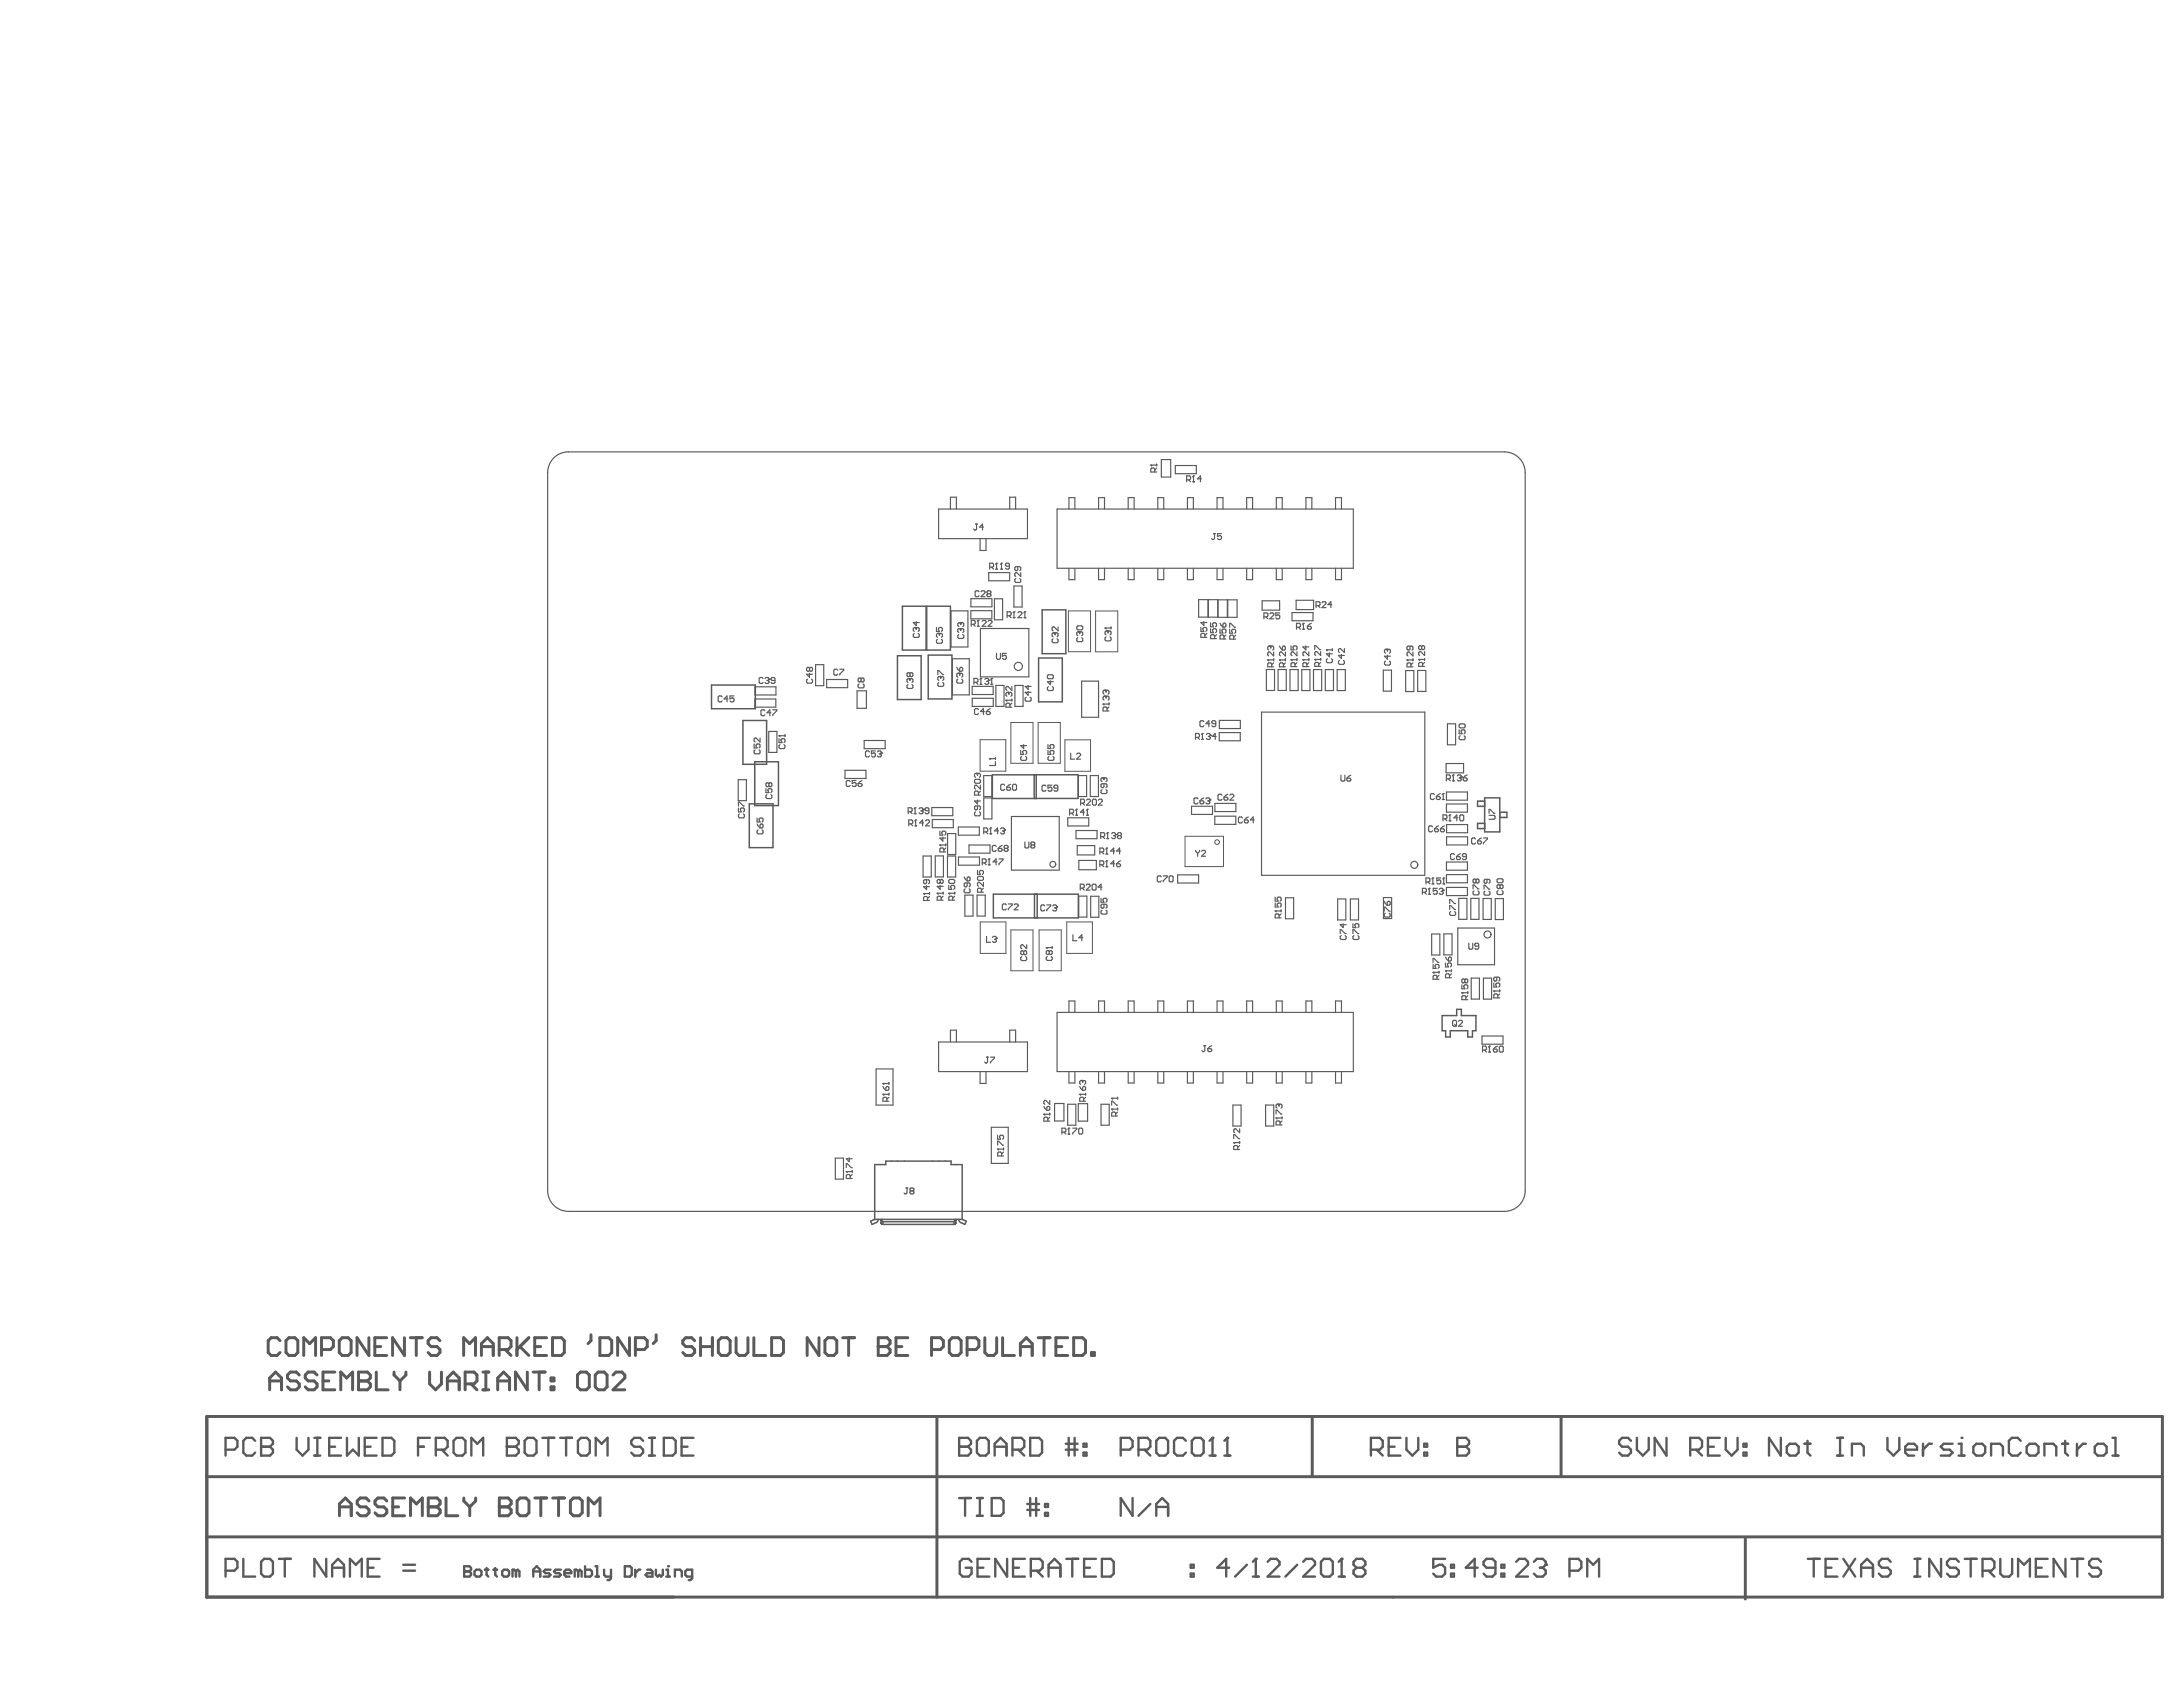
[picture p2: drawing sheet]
<svg xmlns="http://www.w3.org/2000/svg" width="279mm" height="216mm" viewBox="0 0 279 216" stroke-linecap="round" stroke-linejoin="round" font-family="sans-serif">
<g fill="none" stroke="#5a5a5a" stroke-width=".15">
<path d="M70.7 58.8a2.65 2.65 0 0 1 2.1-1h119.8a2.65 2.65 0 0 1 2.6 2.7v91.9a2.65 2.65 0 0 1-2.6 2.6h-119.8a2.65 2.65 0 0 1-2.7-2.6v-91.9l.1-.6 .2-.6zM148.6 58.8h1.2v2.3h-1.2zM150.4 59.6h2.7v1h-2.7zM120.1 65.1h11.4v3.8h-11.4zM121.6 65.1v-1.5h.8v1.5M121.7 78.2h2.2v4.6h-2.2zM124.3 78.2h2.6v1h-2.6zM124.3 76.6h2.7v1.1h-2.7zM125.4 68.9v1.6h.8v-1.6M126.5 73.3h2.7v1h-2.7zM127.3 76.6h1v2.7h-1zM129.2 65.1v-1.5h.8v1.5"/>
<path d="M129.8 75h1v2.7h-1zM135.3 65.1h37.9v7.6h-37.9zM136.8 72.7v1.5h.8v-1.5M136.8 65.1v-1.4h.8v1.4M140.6 72.7v1.5h.8v-1.5M140.6 65.1v-1.4h.8v1.4M144.4 72.7v1.5h.8v-1.5M144.4 65.1v-1.4h.8v1.4M148.2 72.7v1.5h.7v-1.5M148.2 65.1v-1.4h.7v1.4M152 72.7v1.5h.7v-1.5M152 65.1v-1.4h.7v1.4"/>
<path d="M153.4 76.7h1.2v2.3h-1.2zM154.7 76.7h1.2v2.3h-1.2zM155.8 72.7v1.5h.7v-1.5M155.8 65.1v-1.4h.7v1.4M155.9 76.8h1.2v2.2h-1.2zM157.1 76.8h1.2v2.2h-1.2zM159.6 72.7v1.5h.7v-1.5M159.6 65.1v-1.4h.7v1.4M161.5 76.9h2.3v1.2h-2.3zM163.4 72.7v1.5h.7v-1.5M163.4 65.1v-1.4h.7v1.4M165.4 78.4h2.7v1h-2.7z"/>
<path d="M165.9 76.8h2.2v1.2h-2.2zM167.1 72.7v1.5h.8v-1.5M167.1 65.1v-1.4h.8v1.4M170.9 65.1v-1.4h.8v1.4M170.9 72.7v1.5h.8v-1.5M94.5 99.8h1v2.7h-1zM96.6 89.5h2.7v1h-2.7zM96.6 87.9h2.7v1h-2.7zM98.4 93.6h1v2.7h-1zM104.4 85.1h1v2.7h-1zM105.8 87h2.7v1h-2.7zM108.1 98.6h2.7v1h-2.7z"/>
<path d="M109.7 88.4h1.2v2.2h-1.2zM110.6 94.8h2.7v1h-2.7zM121.9 84.3h2.2v4.6h-2.2zM124.4 87.8h2.7v1.1h-2.7zM124.4 89.4h2.7v1h-2.7zM125.5 80.4h6.2v6.2h-6.2zM125.9 99.3h1v2.6h-1zM127.5 87.7h1v2.7h-1zM129.9 87.7h1v2.7h-1zM138 99.3h1.1v2.6h-1.1zM138.4 87.2h2.2v4.6h-2.2zM139.5 99.3h1.1v2.6h-1.1z"/>
<path d="M156.1 93.8h2.6v1h-2.6zM156.1 92.2h2.6v1h-2.6zM161.5 91.1h20.9v20.9h-20.9zM162.1 85.7h1v2.7h-1zM163.6 85.7h1v2.7h-1zM165.1 85.7h1v2.7h-1zM166.6 85.7h1.1v2.7h-1.1zM168.1 85.7h1.1v2.7h-1.1zM169.6 85.7h1.1v2.7h-1.1zM171.1 85.7h1.1v2.7h-1.1zM177 85.8h1.1v2.7h-1.1zM179.9 85.8h1.1v2.7h-1.1z"/>
<path d="M181.4 85.8h1.1v2.7h-1.1zM185.1 97.7h2.2v1.2h-2.2zM185.3 92.6h1v2.7h-1zM118.1 109.6h1.1v2.6h-1.1zM119.3 103.3h2.6v1.1h-2.6zM119.3 104.9h2.7v1h-2.7zM119.7 109.5h1v2.7h-1zM121.3 109.6h1v2.6h-1zM121.3 106.7h1v2.7h-1zM122.7 105.8h2.6v1.1h-2.6zM122.7 109.7h2.7v1h-2.7zM123.5 114.6h1v2.6h-1z"/>
<path d="M124 108.1h2.7v1.1h-2.7zM125.1 114.6h1v2.6h-1zM125.9 102.1h1.1v2.7h-1.1zM129.5 104.5h6.1v6.9h-6.1zM136.7 104.7h2.6v1h-2.6zM137.7 106.3h2.7v1h-2.7zM137.9 108.2h2.2v1.2h-2.2zM138.1 114.7h1v2.7h-1zM138.1 110.1h2.2v1.2h-2.2zM139.6 114.7h1v2.7h-1zM150.7 112h2.7v1h-2.7zM152.5 103.2h2.7v1h-2.7z"/>
<path d="M155.5 104.5h2.7v1h-2.7zM155.5 102.8h2.7v1.1h-2.7zM164.5 114.9h1.1v2.7h-1.1zM171.2 115h1v2.7h-1zM172.8 115h1.1v2.7h-1.1zM177.1 114.9h1v2.7h-1zM183.2 119.5h1.1v2.7h-1.1zM184.8 119.5h1v2.7h-1zM185.1 101.4h2.7v1h-2.7zM185.1 102.9h2.7v1h-2.7zM185.1 110.3h2.7v1.1h-2.7zM185.1 111.9h2.7v1.1h-2.7z"/>
<path d="M185.1 113.6h2.7v1h-2.7zM185.1 107.1h2.7v1h-2.7zM185.1 105.5h2.7v1.1h-2.7zM186.6 118.8h4.7v4.7h-4.7zM186.7 115h1v2.7h-1zM188.2 115h1.1v2.7h-1.1zM189.8 115h1.1v2.7h-1.1zM191.4 115h1v2.7h-1zM112.1 136.8h2.2v4.6h-2.2zM120.1 133.4h11.4v3.7h-11.4zM121.6 133.4v-1.6h.8v1.6M125.4 137.1v1.6h.8v-1.6"/>
<path d="M129.2 133.4v-1.6h.8v1.6M135.3 129.6h37.9v7.5h-37.9zM136.8 129.6v-1.5h.8v1.5M136.8 137.1v1.5h.8v-1.5M140.6 129.6v-1.5h.8v1.5M140.6 137.1v1.5h.8v-1.5M144.4 129.6v-1.5h.8v1.5M144.4 137.1v1.5h.8v-1.5M148.2 129.6v-1.5h.7v1.5M148.2 137.1v1.5h.7v-1.5M152 129.6v-1.5h.7v1.5M152 137.1v1.5h.7v-1.5"/>
<path d="M155.8 129.6v-1.5h.7v1.5M155.8 137.1v1.5h.7v-1.5M159.6 129.6v-1.5h.7v1.5M159.6 137.1v1.5h.7v-1.5M163.4 129.6v-1.5h.7v1.5M163.4 137.1v1.5h.7v-1.5M167.1 129.6v-1.5h.8v1.5M167.1 137.1v1.5h.8v-1.5M170.9 129.6v-1.5h.8v1.5M170.9 137.1v1.5h.8v-1.5M188.3 125.2h1v2.7h-1zM189.7 132.6h2.7v1h-2.7z"/>
<path d="M189.9 125.2h1v2.7h-1zM106.9 148.2h1.1v2.7h-1.1zM126.9 144.3h2.1v4.6h-2.1zM135 141.2h1.2v2.3h-1.2zM136.7 141.3h1v2.7h-1zM138 141.2h1.2v2.3h-1.2zM140.9 141.3h1.1v2.7h-1.1zM157.8 141.4h1v2.7h-1zM162 141.4h1v2.7h-1z"/>
</g>
<g fill="none" stroke="#5a5a5a" stroke-width=".19">
<path d="M115.5 77.6h3v5.6h-3zM118.6 77.6h3v5.6h-3zM133.4 78h3v5.7h-3zM91.1 87.7h5.6v3h-5.6zM95.1 92.2h3v5.6h-3zM96.6 97.5h3v5.6h-3zM114.9 83.9h3v5.6h-3zM118.8 83.8h3v5.6h-3zM132.4 99.2v3h5.6v-3h-11v3h5.6v-3M132.9 84.2h3.1v5.6h-3.1zM95.9 102.9h3v5.6h-3zM127.1 114.4h10.9v3.1h-10.9z"/>
<path d="M132.4 114.4v3.1M132.8 114.4v3.1M190 102.1h2v4.4h-2zM190 105.4h-.9v.6h.9M190 102.5h-.9v.7h.9M192 104h.9v.6h-.9M184.6 130h1.8v-.8h.6v.8h1.9v1.9h-.4v.8h-.6v-.8h-2.3v.8h-.6v-.8h-.4zM112 156.1h11.1M112 156.1v-7.1h1.4v-.4h8.3v.4h1.4v7.1M112 156.1l-.6 .2 .2 .4 .5-.2M112.4 156.1h.1M112.8 156.1v.4"/>
<path d="M112.8 156.2h.1M112.8 156.5h.1M112.8 156.5v.1M112.8 156.6h.1M112.8 156.2v.1M112.8 156.3h.1M112.9 156.6v.1M112.9 156.3h.1M112.9 156.7h.1M113 156.3h.1M113 156.7h.1M113.1 156.3h8.9"/>
<path d="M122 156.3h.1M122.1 156.3h-.1M122.1 156.7h-9M122.1 156.3h.1M122.1 156.7h.1M122.2 156.3h-.1M122.2 156.3h.1M122.2 156.7h-.1M122.2 156.7h.1M122.2 156.6v.1M122.3 156.3h-.1M122.3 156.6h-.1"/>
<path d="M122.3 156.3h.1M122.3 156.6h.1M122.3 156.2v.1M122.3 156.2h.1M122.3 156.5v.1M122.3 156.5h.1M122.3 156.1v.4M122.7 156.1h.1M123.1 156.1l.6 .2-.2 .4-.5-.2"/>
</g>
<path d="M136.7 78.2h2.9v5.2h-2.9zM140.2 78.2h2.9v5.2h-2.9zM125.4 94.7h3.3v4h-3.3zM129.4 92.5h2.8v5.2h-2.8zM132.9 92.5h2.8v5.2h-2.8zM136.3 94.7h3.3v4h-3.3zM125.5 118h3.2v4h-3.2zM129.4 119h2.8v5.2h-2.8zM133 119h2.8v5.2h-2.8zM136.5 118h3.3v4h-3.3zM151.7 107h4.9v3.9h-4.9z" fill="none" stroke="#5a5a5a" stroke-width=".13"/>
<path d="M26.5 181.3v23.1h250.3v-23.1h-250.3v23.1M26.5 196.7h250.2M26.5 189h250.3M119.9 181.3v23.1M168 181.3v7.7M199.8 181.3v7.7M223.4 197v7.6" fill="none" stroke="#5a5a5a" stroke-width=".38"/>
<g fill="none" stroke="#5a5a5a" stroke-width=".3">
<path d="M227.9 184v2.3l-1.5-2.3v2.3M228.7 185.1l.4-.3h.7l.4 .3v.8l-.4 .4h-.7l-.4-.4zM231 184.8h.7M231.3 184.4v1.5l.4 .4M235.1 186.3h.8M235.1 184h.8M235.5 184v2.3M237 186.3v-1.5h1.2l.3 .3v1.2M241.6 184v1.5l.7 .8 .8-.8v-1.5M243.8 185.5h1.6v-.4l-.4-.3h-.8l-.4 .3v.8l.4 .4h.8M246.1 184.8v1.5M247.3 184.8h-.4l-.8 .7"/>
<path d="M249.9 184.8h-1.1l-.4 .3 .4 .4h.7l.4 .4-.4 .4h-1.1M250.7 186.3h.7M250.7 184.8h.3v1.5"/>
</g>
<circle cx="251" cy="184" r=".15" fill="#5a5a5a"/>
<g fill="none" stroke="#5a5a5a" stroke-width=".3">
<path d="M186.5 184v2.3h1.1l.4-.4v-.4l-.4-.4h-1.1M252.6 185.1l.3-.3h.8l.4 .3v.8l-.4 .4h-.8l-.3-.4zM254.8 186.3v-1.5h1.2l.4 .3v1.2M258.6 184.4l-.3-.4h-.8l-.4 .4v1.5l.4 .4h.8l.3-.4M259.4 185.1l.4-.3h.7l.4 .3v.8l-.4 .4h-.7l-.4-.4zM261.7 186.3v-1.5h1.1l.4 .3v1.2M263.9 184.8h.8M264.3 184.4v1.5l.4 .4M265.8 184.8v1.5M267 184.8h-.4l-.8 .7M268.1 185.1l.4-.3h.7l.4 .3v.8l-.4 .4h-.7l-.4-.4zM270.4 186.3h.7"/>
<path d="M270.4 184h.4v2.3"/>
</g>
<g fill="none" stroke="#5a5a5a" stroke-width=".15">
<path d="M147.3 59.5h.1M147.3 59.5h.7M147.3 59.5l.1 .2M148 59.9l-.2 .3M148 59.4v.3M117.3 79.6v.5l-.4-.4h.7M122.8 79.7h.1M122.8 79.7l-.2 .1v.3l.1 .1M122.8 79.7l.2 .1M123 79.8l.1-.1 .2 .1v.3l-.1 .1M123 79.8v.1M130 74l-.1 .2v.2l.1 .1h.5l.1-.1v-.2l-.1-.2"/>
<path d="M130.3 72.5v.4l-.2 .1-.2-.1v-.3l.1-.1h.5l.1 .1v.3l-.1 .1M130.6 73.3v.5l-.5-.5-.2 .1v.3l.1 .1M147.8 60.4v-.4l-.1-.1h-.3l-.1 .1v.4h.7M154.9 79.7v.5h.4l-.1-.2 .1-.3h.3l.1 .1v.3l-.1 .1M156.1 79.8l.4 .5M156.7 79.8l.2 .1v.2l-.1 .2h-.3v-.4zM96.5 95.2v.5h.4l-.1-.2 .1-.3h.2l.2 .1v.3l-.2 .1M96.6 96l-.1 .1v.2l.1 .2h.5l.2-.2v-.2l-.2-.1M97.3 94.5v.5l-.5-.5-.3 .1v.2l.1 .2M97.7 86.8l-.2-.1h-.2l-.1 .1v.5l.1 .2h.2l.2-.2M97.9 91l-.1-.2h-.3l-.1 .2v.5l.1 .1h.3l.1-.1M97.9 86.8l.2-.1h.2l.1 .3"/>
<path d="M98.2 87.1h.1M98.3 87.1l.1 .1-.1 .3h-.2l-.2-.2M98.4 87h.1M98.4 87l-.1 .1M98.7 91.2h-.5l.3-.4v.8M98.9 90.8h.5v.2l-.5 .5v.1M99.2 87.1h-.4l-.1-.1 .1-.3h.3l.1 .1v.5l-.1 .2h-.3l-.1-.2M103.4 86.9l-.2 .1v.3l.2 .1h.5l.1-.1v-.3l-.1-.1M103.6 85.5l-.1-.1-.3 .1v.3l.2 .1 .2-.1M103.6 85.5l.1-.1 .3 .1v.3l-.1 .1-.3-.1M103.6 86.2v.5l-.4-.4h.8M103.6 85.5v.3"/>
<path d="M109.6 99.9h-.5v.4l.2-.2 .3 .2v.2l-.2 .2h-.2l-.1-.2M110 87.5l-.2 .2v.2l.2 .1h.5l.1-.1v-.2l-.1-.2M110.2 86.9l-.1-.1-.3 .1v.2l.2 .2 .2-.2M110.2 86.9l.1-.1 .3 .1v.2l-.1 .2-.3-.2M110.2 86.9v.2M110.3 99.9l-.5 .4M111.3 96.2l-.1-.1h-.3l-.1 .1v.5l.1 .2h.3l.1-.2M112 96.1h-.5v.4l.3-.1 .2 .1v.2l-.1 .2h-.2l-.2-.2M112.3 96.2l.1-.1h.3l.1 .3M112.5 96.5h.2M112.7 96.5l.1 .1-.1 .3h-.3l-.1-.2M112.8 96.4h.1"/>
<path d="M112.8 96.4l-.1 .1M116.2 87.6l-.1 .1v.3l.1 .1h.5l.1-.1v-.3l-.1-.1M116.3 86.8h.1M116.3 86.8l-.2 .2v.2l.1 .2M116.3 86.8l.2 .2M116.5 86.2l-.2-.1-.2 .1v.3l.1 .1 .3-.1M116.5 86.2l.1-.1 .2 .1v.3l-.1 .1-.2-.1M116.5 87l.1-.2 .2 .2v.2l-.1 .2M116.5 86.2v.3M116.5 87v.1M117 81.1l-.1 .1v.2l.1 .2h.5l.1-.2v-.2l-.1-.1M117.1 80.3h.1"/>
<path d="M117.1 80.3l-.2 .1v.3l.1 .1M117.1 80.3l.2 .1M117.3 80.4l.1-.1 .2 .1v.3l-.1 .1M117.3 80.4v.2M119.9 80.3v.5h.3l-.1-.4 .1-.1h.3l.1 .1v.3l-.1 .1M120 81.8l-.1 .1v.3l.1 .1h.5l.1-.1v-.3l-.1-.1M120 86.3v-.5h.2l.5 .5h.1M120.1 81.1h.1M120.1 81.1l-.2 .1v.2l.1 .2M120.1 81.1l.1 .1M120.2 87.3l-.2 .2v.2l.2 .1h.5l.1-.1v-.2l-.1-.2M120.2 81.2l.2-.1 .2 .1v.2l-.1 .2"/>
<path d="M120.2 81.2v.1M120.3 86.6h.1M120.3 86.6l-.3 .1v.3l.2 .1M120.3 86.6l.1 .1M120.4 86.7l.1-.1 .3 .1v.3l-.1 .1M120.4 86.7v.1M122.5 85.4l.3 .5M122.6 86.9l-.1 .1v.3l.1 .1h.5l.1-.1v-.3l-.1-.1M122.7 86.2h.1M122.7 86.2l-.2 .1v.2l.1 .2M122.7 86.2l.1 .1M122.7 81.2l-.1 .1v.3l.1 .1h.5l.1-.1v-.3l-.1-.1"/>
<path d="M122.8 86.3l.2-.1 .2 .1v.2l-.1 .2M122.8 86.3v.1M122.8 80.4h.1M122.8 80.4l-.2 .2v.2l.1 .2M122.8 80.4l.2 .2M123 85.4l.2 .1v.3l-.1 .1h-.3v-.4zM123 80.6l.1-.2 .2 .2v.2l-.1 .2M123 80.6v.1M124.7 99.9l.2-.2h.5l.1 .2v.2l-.1 .1h-.5l-.2-.1zM125 99h.1M125 99l-.3 .1v.3l.2 .1M125 99l.1 .1"/>
<path d="M125.1 99.1v.1M125.1 99.1l.1-.1 .3 .1v.3l-.1 .1M126.6 97.1h.1M126.6 97.1h.8M126.6 97.1l.2 .1M127.4 97.5v.5h-.8M127.4 97v.2M128.7 89.6h.1M128.7 89.6h.8M128.7 89.6l.2 .1M129 88.6h.1M129 88.6l-.3 .1v.3l.2 .1"/>
<path d="M129 88.6l.1 .1M129.1 88.7l.2-.1 .2 .1v.3l-.1 .1M129.1 88.7v.2M129.3 90.5v-.4l-.2-.1h-.2l-.2 .1v.4h.8M129.5 87.9v.5l-.5-.5-.3 .1v.2l.2 .2M129.5 90l-.2 .3M129.5 89.5v.2M130.6 96v.6h.4l-.1-.3 .1-.3h.3l.1 .2v.2l-.1 .2M130.8 96.8l-.2 .1v.3l.2 .1h.5l.1-.1v-.3l-.1-.1M131 95.3v.5l-.4-.4h.8M131.3 89.2l-.1 .2v.2l.1 .1h.5l.2-.1v-.2l-.2-.2M131.6 87.7v.5l-.4-.4h.8"/>
<path d="M131.6 88.5v.5l-.4-.4h.8M134.1 86.5l.1-.1h.5l.1 .1v.2l-.1 .2h-.5l-.1-.2zM134.1 95.3v.5h.4l-.1-.3 .1-.2h.3l.1 .1v.3l-.1 .1M134.1 96v.6h.4l-.1-.4 .1-.2h.3l.1 .2v.2l-.1 .2M134.2 87.9l-.1 .1v.3l.1 .1h.5l.1-.1v-.3l-.1-.1M134.3 96.8l-.2 .1v.3l.2 .1h.5l.1-.1v-.3l-.1-.1M134.4 87.1v.5l-.3-.4h.7M134.8 81.7l-.1 .2v.2l.1 .2h.5l.1-.2v-.2l-.1-.2M134.9 81h.1M134.9 81l-.2 .1v.3l.1 .1M134.9 81l.1 .1M135 81.1l.2-.1 .2 .1v.3l-.1 .1"/>
<path d="M135 81.1v.1M135.4 80.2v.5l-.5-.5-.2 .2v.2l.1 .1M137.9 80.1h.5l.2 .1v.3l-.2 .1h-.5l-.1-.1v-.3zM137.9 81.6l-.1 .1v.3l.1 .1h.5l.2-.1v-.3l-.2-.1M138.1 80.9h.1M138.1 80.9l-.3 .1v.2l.1 .2M138.1 80.9l.1 .1M138.2 81v.1M138.2 81l.1-.1 .3 .1v.2l-.2 .2M141.2 99.5h.1M141.2 99.5l-.3 .2v.2l.1 .1M141.2 99.5l.1 .2"/>
<path d="M141.2 90.1h.1M141.2 90.1h.7M141.2 90.1l.1 .1M141.3 99.7l.1-.2 .3 .2v.2l-.2 .1M141.3 99.7v.1M141.4 89.1h.1M141.4 88.3h.1M141.4 88.3l-.2 .2v.2l.1 .1M141.4 89.1l-.2 .1v.3l.1 .1M141.4 89.1l.2 .1M141.4 88.3l.2 .2M141.4 80.4h.1"/>
<path d="M141.4 80.4l.2 .1M141.4 80.4h.8M141.6 88.5l.1-.2 .2 .2v.2l-.1 .1M141.6 89.2l.1-.1 .2 .1v.3l-.1 .1M141.6 88.5v.1M141.6 89.2v.1M141.6 81.5l-.2 .1v.3l.2 .1h.5l.1-.1v-.3l-.1-.1M141.7 91v-.4l-.1-.1h-.3l-.1 .1v.4h.7M141.7 80.8h.1M141.7 80.8l-.3 .1v.2l.2 .2M141.7 80.8l.1 .1M141.8 80.9l.1-.1 .3 .1v.2l-.1 .2"/>
<path d="M141.8 80.9v.1M141.9 90.5l-.2 .2M141.9 90v.2M142.2 80.2v.3M154.9 80.5v.5h.4l-.1-.3 .1-.2h.3l.1 .1v.2l-.1 .2M155.4 81.7v-.3l-.1-.2h-.2l-.2 .2v.3h.8M155.7 81.2l-.3 .3M156.1 80.5v.5h.4l-.1-.2 .1-.3h.3l.1 .1v.3l-.1 .1M156.7 81.8v-.4l-.2-.1h-.2l-.2 .1v.4h.8M156.9 81.3l-.2 .2M162.3 84.5h.1M162.3 84.5h.7"/>
<path d="M162.3 84.5l.1 .1M162.5 82.7h.1M162.5 82.7l-.2 .1v.3l.1 .1M162.5 82.7l.1 .1M162.6 82.8l.2-.1 .2 .1v.3l-.1 .1M162.6 82.8v.1M162.8 85.3v-.3l-.2-.2h-.2l-.1 .2v.3h.7M163 83.4v.5l-.5-.5-.2 .2v.2l.1 .1M163 84.8l-.2 .3M163 84.3v.3M163.8 84.5h.1M163.8 84.5h.7"/>
<path d="M163.8 84.5l.1 .1M163.8 82.7l.3 .5M164.1 82.8l.3-.1 .1 .1v.3l-.1 .1h-.3zM164.3 85.3v-.3l-.2-.2h-.2l-.1 .2v.3h.7M164.5 83.4v.5l-.5-.5-.2 .2v.2l.1 .1M164.5 84.8l-.2 .3M164.5 84.3v.3M165.2 84.4h.1M165.2 82.7v.5h.4l-.1-.3 .1-.2h.3l.1 .1v.2l-.1 .2M165.2 84.4h.8M165.2 84.4l.2 .2M165.7 85.3v-.4l-.1-.1h-.2l-.2 .1v.4h.8"/>
<path d="M166 83.4v.5l-.5-.5-.3 .1v.3l.2 .1M166 84.8l-.3 .3M166 84.3v.3M166.8 84.4h.1M166.8 84.4h.7M166.8 84.4l.1 .2M167.1 82.7v.5l-.3-.4h.7M167.3 85.3v-.4l-.2-.1h-.2l-.1 .1v.4h.7M167.5 83.4v.5l-.5-.5-.2 .1v.3l.1 .1M167.5 84.8l-.2 .3M167.5 84.3v.3M168.3 84.4h.1"/>
<path d="M168.3 83.1v-.5h.1l.5 .5h.1M168.3 84.4h.7M168.3 84.4l.1 .1M168.8 85.3v-.4l-.1-.1h-.3l-.1 .1v.4h.7M169 83.4v.5l-.5-.5h-.1l-.1 .1v.3l.1 .1M169 84.8l-.2 .2M169 84.3v.2M169.8 83.2h.1M169.8 83.2h.7M169.8 83.2l.1 .1M169.9 84.3l-.1 .1v.3l.1 .1h.5l.1-.1v-.3l-.1-.1M170.1 83.5v.6l-.3-.4h.7"/>
<path d="M170.5 83v.3M171.4 84.5l-.1 .1v.3l.1 .1h.5l.2-.1v-.3l-.2-.1M171.6 99.2v.6l.2 .2h.2l.1-.2v-.6M171.7 83.8v.5l-.4-.4h.8M172.1 83v.5l-.5-.5-.3 .1v.3l.1 .1M172.4 99.6h.4l.1 .2-.1 .2h-.3l-.1-.2zM172.9 99.2l-.5 .4M177.3 84.6l-.1 .1v.3l.1 .1h.5l.2-.1v-.3l-.2-.1M177.5 83.1h.1M177.5 83.1l-.3 .1v.3l.1 .1M177.5 83.1l.1 .1M177.6 83.2l.1-.1 .3 .1v.3l-.2 .1"/>
<path d="M177.6 83.9v.5l-.4-.4h.8M177.6 83.2v.1M180.1 84.5h.1M180.1 84.5h.7M180.1 84.5l.1 .1M180.5 82.7v.4l-.2 .1-.2-.1v-.3l.1-.1h.5l.1 .1v.3l-.1 .1M180.6 85.3v-.3l-.1-.2h-.3l-.1 .2v.3h.7M180.8 83.4v.6l-.5-.6-.2 .2v.2l.1 .2M180.8 84.8l-.2 .3M180.8 84.3v.3M181.6 84.4h.1M181.6 84.4h.7"/>
<path d="M181.6 84.4l.1 .1M182 82.8l-.2-.2-.2 .2v.2l.1 .1 .3-.1M182 82.8l.1-.2 .2 .2v.2l-.1 .1-.2-.1M182 82.8v.2M182.1 85.3v-.4l-.1-.1h-.3l-.1 .1v.4h.7M182.3 83.4v.5l-.5-.5-.2 .1v.3l.1 .1M182.3 84.8l-.2 .2M182.3 84.3v.2M186.8 93.4v.5h.3l-.1-.2 .1-.3h.3l.1 .1v.3l-.1 .1M186.9 94.2l-.1 .1v.2l.1 .2h.5l.1-.2v-.2l-.1-.1M186.9 92.6h.5l.1 .2v.2l-.1 .1h-.5l-.1-.1v-.2zM94.5 103.2v-.6h.1l.5 .6h.2"/>
<path d="M94.5 103.4v.5h.4l-.1-.2 .1-.3h.2l.2 .1v.3l-.2 .1M94.6 104.2l-.1 .1v.2l.1 .2h.5l.2-.2v-.2l-.2-.1M98 100.9v.5h.4l-.1-.3 .1-.2h.3l.1 .2v.2l-.1 .1M98.2 101.7l-.2 .1v.3l.2 .1h.5l.1-.1v-.3l-.1-.1M98.4 100.3l-.1-.1-.3 .1v.3l.2 .1 .2-.1M98.4 100.3l.1-.1 .3 .1v.3l-.1 .1-.3-.1M98.4 100.3v.3M108.8 100l-.1-.1h-.3l-.1 .1v.5l.1 .2h.3l.1-.2M109.8 100.3h.4l.1 .2-.1 .2h-.2l-.2-.2zM120 114.3h.1M120 114.3h.7M120 114.3l.1 .1"/>
<path d="M120.3 108.1h.1M120.3 106.4v.5h.4l-.2-.3 .2-.2h.2l.2 .1v.3l-.2 .1M120.3 108.1h.8M120.3 108.1l.1 .2M120.3 112.7l-.1-.1-.2 .1v.2l.1 .2 .2-.2M120.3 112.7l.2-.1 .2 .1v.2l-.1 .2-.3-.2M120.3 113.3v.5l-.3-.4h.7M120.3 112.7v.2M120.5 115.2v-.4l-.2-.1h-.2l-.1 .1v.4h.7M120.7 107.1v.5l-.4-.3h.8M120.7 114.7l-.2 .3M120.7 114.2v.2"/>
<path d="M120.8 109v-.4l-.1-.1h-.3l-.1 .1v.4h.8M121.1 108.5l-.3 .3M121.1 108v.3M124.9 103.9l-.2 .1v.3l.2 .1h.5l.1-.1v-.3l-.1-.1M125.1 102.4v.5l-.4-.4h.8M125.1 103.1v.4l-.1 .1-.3-.1v-.2l.2-.2h.5l.1 .2v.2l-.1 .1M125.1 111.4v.5h.4l-.1-.2 .1-.3h.2l.2 .1v.3l-.2 .1M125.2 101.8v-.4l-.1-.2h-.2l-.2 .2v.4h.8M125.2 112.2h.5l.2 .1v.2l-.2 .2h-.5l-.1-.2v-.2zM125.5 100.5v.5l-.5-.5-.3 .1v.3l.2 .1M125.5 101.2l-.3 .3M125.6 114.2v-.4l-.1-.1h-.3l-.1 .1v.4h.8"/>
<path d="M125.9 112.9v.5l-.5-.5-.3 .1v.3l.1 .1M125.9 113.7l-.3 .2M133.7 115.9l-.1-.1h-.3l-.1 .1v.5l.1 .2h.3l.1-.2M133.9 100.6l-.2-.1h-.2l-.1 .1v.5l.1 .1h.2l.2-.1M134 115.8h.5v.1l-.5 .5v.2M134.6 100.5h-.5v.4l.3-.2 .2 .2v.2l-.1 .1h-.2l-.2-.1M134.7 115.9l.2-.1h.2l.1 .3M135 116.2h.1M135.1 116.2l.1 .1-.1 .3h-.2l-.2-.2M135.2 116.1h.1M135.2 116.1l-.1 .1M135.4 100.9h-.4l-.1-.2 .1-.2h.3l.1 .1v.5l-.1 .1h-.3l-.1-.1"/>
<path d="M140.9 115v.5h.4l-.1-.3 .1-.2h.2l.2 .1v.2l-.2 .2M141 101.1l-.1 .1v.2l.1 .2h.5l.2-.2v-.2l-.2-.1M141 116.5l-.1 .1v.3l.1 .1h.5l.2-.1v-.3l-.2-.1M141.3 100.3v.4l-.1 .1-.3-.1v-.3l.1-.1h.5l.2 .1v.3l-.2 .1M141.3 115.7v.4l-.1 .1-.3-.1v-.3l.1-.1h.5l.2 .1v.3l-.2 .1M148.6 112.2l-.1-.1h-.3l-.1 .1v.5l.1 .2h.3l.1-.2M148.9 112.1h.5v.1l-.5 .5v.2M149.6 112.2l.2-.1h.2l.1 .1v.5l-.1 .2h-.2l-.2-.2zM159 104.7l-.1-.1h-.3l-.1 .1v.5l.1 .1h.3l.1-.1M159.3 104.9h.3l.2 .3-.2 .1h-.2l-.1-.1zM159.8 104.6l-.5 .3M160.5 104.9h-.5l.4-.3v.7"/>
<path d="M171.5 119.5v-.5h.2l.5 .5h.1M171.7 119.7l-.2 .2v.2l.2 .1h.5l.1-.1v-.2l-.1-.2M171.9 118.2v.5l-.4-.4h.8M173.2 118.2v.5h.3l-.1-.4 .1-.1h.3l.1 .1v.3l-.1 .1M173.2 119.5v-.5h.1l.5 .5h.1M173.3 119.7l-.1 .2v.2l.1 .1h.5l.1-.1v-.2l-.1-.2M177.2 116.6v-.5h.1l.5 .5h.1M177.2 115.3l.3 .6M177.3 116.9l-.1 .1v.2l.1 .2h.5l.1-.2v-.2l-.1-.1M177.5 115.5l.2-.2 .2 .2v.2l-.1 .2h-.3zM182.1 114.2h.3l.2-.1v-.3l-.2-.1h-.3v.7M182.3 114.2l.3 .2"/>
<path d="M182.5 112.9h.4l.1-.2v-.2l-.1-.1h-.4v.7M182.8 112.9l.2 .2M182.8 114.4h.3M182.9 113.7h.1M182.9 113.7l-.1 .1M182.9 113.7v.7M183.3 113.1h.2M183.4 105.8l-.2-.1h-.2l-.2 .1v.5l.2 .1h.2l.2-.1M183.4 112.4h.1M183.4 112.4v.7M183.4 112.4l-.1 .1M183.6 101.7l-.1-.1h-.3l-.1 .1v.5l.1 .1h.3l.1-.1"/>
<path d="M183.6 106.1h.4l.1 .2-.1 .1h-.3l-.1-.1zM183.8 101.9h.4l.1 .3-.1 .1h-.2l-.2-.1zM183.9 113.7h-.5v.4l.4-.2 .1 .2v.2l-.1 .1h-.2l-.2-.1M184.1 105.7l-.5 .4M184.2 113.8l.1-.1h.3l.1 .2M184.3 101.6l-.5 .3M184.4 106.1h.3l.2 .2-.2 .1h-.2l-.1-.1zM184.4 112.4h-.5v.3l.3-.1 .2 .1v.3l-.1 .1h-.3l-.1-.1M184.5 114.1h.1M184.6 114.1l.1 .1-.1 .2h-.3l-.1-.1M184.6 102.3h.2M184.7 113.1h.2"/>
<path d="M184.7 104.8h.4l.1-.1v-.3l-.1-.1h-.4v.7M184.7 113.9h.1M184.7 113.9l-.1 .2M184.7 101.6h.1M184.7 101.6v.7M184.7 101.6l-.1 .1M184.8 112.4h.1M184.8 112.4v.7M184.8 112.4l-.1 .1M184.9 105.7l-.5 .4M184.9 104.8l.3 .2M185.4 105h.3"/>
<path d="M185.5 115.6v-.5h.2l.5 .5h.1M185.5 116.4v-.5h.2l.5 .5h.1M185.6 104.3h.1M185.6 104.3l-.2 .1M185.6 104.3v.7M185.7 116.6l-.2 .2v.2l.2 .2h.5l.1-.2v-.2l-.1-.2M186.6 104.7h-.5l.4-.4v.7M186.8 104.4l.2-.1h.2l.1 .1v.5l-.1 .1h-.2l-.2-.1zM188.5 113.8v-.5h.2l.5 .5h.1M188.7 114l-.2 .1v.3l.2 .1h.5l.1-.1v-.3l-.1-.1M188.9 112.6l-.1-.1-.3 .1v.3l.2 .1 .2-.1M188.9 112.6l.1-.1 .3 .1v.3l-.1 .1-.3-.1"/>
<path d="M188.9 112.6v.3M189.9 113.8v-.5h.2l.5 .5h.1M190.1 114.1l-.2 .1v.2l.2 .2h.5l.1-.2v-.2l-.1-.1M190.3 112.5v.4l-.1 .1-.3-.1v-.2l.2-.2h.5l.1 .2v.2l-.1 .1M191.7 114l-.1 .1v.3l.1 .1h.5l.2-.1v-.3l-.2-.1M191.7 112.5h.5l.2 .1v.2l-.2 .2h-.5l-.1-.2v-.2zM192 113.3l-.1-.1-.3 .1v.3l.1 .1 .3-.1M192 113.3l.1-.1 .3 .1v.3l-.2 .1-.2-.1M192 113.3v.3M113 138.7h.1M113 139l.4 .5M113 138.7h.8"/>
<path d="M113 138.7l.1 .1M113.4 139.2l.2-.2 .2 .2v.2l-.2 .1h-.2zM113.8 138.5v.3M113.8 139.9v.3M130.8 122.4l-.2 .2v.2l.2 .1h.5l.1-.1v-.2l-.1-.2M131 121.8l-.1-.1-.3 .1v.2l.2 .2 .2-.2M131 121.8l.1-.1 .3 .1v.2l-.1 .2-.3-.2M131 121.8v.2M131.4 120.9v.5l-.5-.5h-.1l-.2 .1v.3l.2 .1M133.9 121.3h.1M133.9 121.3h.8M133.9 121.3l.1 .1"/>
<path d="M134 122.4l-.1 .1v.3l.1 .1h.5l.2-.1v-.3l-.2-.1M134.3 121.8l-.1-.1-.3 .1v.2l.1 .2 .3-.2M134.3 121.8l.1-.1 .3 .1v.2l-.2 .2-.2-.2M134.3 121.8v.2M134.7 121.1v.3M138.2 139l.4 .5M138.4 138.3h.1M138.4 138.3l-.2 .1v.3l.1 .1M138.4 138.3l.2 .1M138.6 138.4l.1-.1 .2 .1v.3l-.1 .1M138.6 139.2l.1-.2 .2 .2v.2l-.1 .1h-.2zM138.6 138.4v.1"/>
<path d="M138.9 139.9v.3M183.4 124.4h.1M183.4 123.2v-.5h.1l.5 .5h.2M183.4 123.4v.5h.4l-.1-.2 .1-.3h.2l.2 .2v.2l-.2 .1M183.4 124.4h.8M183.4 124.4l.1 .2M183.9 125.3v-.4l-.1-.1h-.3l-.1 .1v.4h.8M184.2 124.8l-.3 .3M184.2 124.3v.3M113 140.1h.1M113 140.1h.8M113 140.1l.1 .1"/>
<path d="M113.5 140.9v-.3l-.1-.2h-.3l-.1 .2v.3h.8M113.8 140.4l-.3 .3M127.7 147.1h.1M127.7 145.3v.5h.4l-.2-.3 .2-.2h.2l.1 .1v.3l-.1 .1M127.7 146.6v-.6h.1l.5 .6h.1M127.7 147.1h.7M127.7 147.1l.1 .1M128.2 147.9v-.3l-.1-.2h-.3l-.1 .2v.3h.7M128.4 147.4l-.2 .3M128.4 146.9v.3M135.9 144.9h.4l.1-.1v-.3l-.1-.1h-.4v.7M136.2 144.9l.2 .2"/>
<path d="M136.7 145.1h.2M136.8 144.4h.1M136.8 144.4l-.1 .1M136.8 144.4v.7M137.3 144.4h.5v.1l-.5 .5v.1M138.1 144.5l.1-.1h.2l.2 .1v.5l-.2 .1h-.2l-.1-.1zM138.2 140h.1M138.2 140h.7M138.2 140l.1 .2M138.7 140.9v-.3l-.1-.2h-.3l-.1 .2v.3h.7M138.9 140.4l-.2 .3M157.9 146.2h.1"/>
<path d="M157.9 145.7v-.5h.1l.5 .5h.2M157.9 146.2h.8M157.9 146.2l.1 .2M158.4 147.1v-.4l-.1-.1h-.3l-.1 .1v.4h.8M158.7 144.5v.5l-.5-.5-.3 .1v.2l.1 .2M158.7 146.6l-.3 .3M158.7 146.1v.3"/>
</g>
<circle cx="186.5" cy="185.1" r=".15" fill="#5a5a5a"/>
<path d="M160.7 199.5v2.3M186.5 184h1.1l.4 .4v.4l-.4 .3h-1.1M157.3 200.6h-1.5l1.1-1.1v2.3M159.6 200.3l-1.5 1.5M160.3 201.8h.8" fill="none" stroke="#5a5a5a" stroke-width=".3"/>
<g fill="none" stroke="#5a5a5a" stroke-width=".15">
<path d="M124.3 79.9h.4l.1-.1v-.3l-.1-.1h-.4v.8M124.6 79.9l.2 .3M124.9 67.1h.2M125 67.1v.6l-.1 .1-.3-.1M125.2 79.4h.1M125.2 79.4l-.1 .1M125.2 79.4v.8M125.3 75.7l-.1-.1h-.3l-.1 .1v.5l.1 .2h.3l.1-.2M125.6 75.7l.1-.1h.2l.2 .1v.2l-.5 .5h.5M125.7 79.5l.1-.1h.3l.1 .1v.1l-.5 .6h.5M125.9 67.5h-.5l.4-.4v.7M126.4 76l-.1-.1 .1-.3h.3l.1 .1-.1 .3"/>
<path d="M126.4 76l-.1 .1 .1 .3h.3l.1-.2-.1-.2M126.4 76h.3M126.5 79.5l.1-.1h.2l.2 .1v.1l-.5 .6h.5M126.7 72.6h.3l.2-.1v-.3l-.2-.1h-.3v.7M126.9 72.6l.3 .2M127.4 72.8h.3M127.5 72.1h.1M127.5 72.1l-.1 .1M127.5 72.1v.7M128.1 72.8h.2M128.2 72.1h.1M128.2 72.1v.7"/>
<path d="M128.2 72.1l-.1 .1M128.9 78.8h.4l.1-.1v-.3l-.1-.1h-.4v.8M129.2 78.8l.2 .3M129.2 72.5h-.4l-.1-.2 .1-.2h.3l.1 .1v.5l-.1 .1h-.3l-.1-.1M129.7 79.1h.2M129.8 78.3h.1M129.8 78.3l-.1 .1M129.8 78.3v.8M130.3 78.4l.1-.1h.3l.1 .1v.1l-.5 .6h.5M131 79.1h.3M131.2 78.3h.1M131.2 78.3v.8"/>
<path d="M131.2 78.3l-.2 .1M151.9 61.4h.4l.1-.1v-.3l-.1-.1h-.4v.8M152.1 61.4l.3 .3M152.6 61.7h.3M152.8 60.9h.1M152.8 60.9l-.2 .1M152.8 60.9v.8M153.8 61.3h-.5l.3-.4v.8M154.1 79.5v.5l-.4-.3h.8M161.8 78.9h.3l.2-.1v-.2l-.2-.2h-.3v.8M162 78.9l.3 .3M162.5 78.6l.2-.2h.2l.1 .2v.1l-.5 .5h.5"/>
<path d="M163.8 78.4h-.5v.4l.4-.1 .1 .1v.3l-.1 .1h-.3l-.1-.1M166.8 79.8h.1M166.8 79.8l-.1 .1M166.8 79.8v.7M167.8 79.8l-.5 .4M99.7 94.2h.1M99.7 94.5v.5h.4l-.1-.3 .1-.2h.2l.2 .2v.2l-.2 .1M99.7 94.2h.8M99.7 94.2l.1 .1M99.8 95.3l-.1 .1v.3l.1 .1h.5l.2-.1v-.3l-.2-.1M100.5 94v.3M107.2 85.8l-.1-.2h-.3l-.1 .2v.5l.1 .1h.3l.1-.1"/>
<path d="M107.5 85.6h.5v.2l-.5 .5v.1M125.1 80.2h.2M125.2 90.8l-.1-.1h-.2l-.2 .1v.5l.2 .1h.2l.1-.1M126 91.1h-.5l.4-.4v.7M126.2 91.1h.4l.2 .2-.2 .1h-.2l-.2-.1zM126.8 90.7l-.6 .4M137 96.4v.8h.5M137.8 96.5l.1-.1h.3l.1 .1v.2l-.5 .5h.5M153 94.4h.4l.1-.2v-.2l-.1-.1h-.4v.7M153.3 94.4l.2 .2M153.7 80.3v.5h.4l-.1-.4 .1-.1h.2l.2 .1v.3l-.2 .1M153.8 94.6h.2"/>
<path d="M153.9 93.9h.1M153.9 93.9l-.1 .1M153.9 93.9v.7M154.2 81.6v-.4l-.1-.1h-.3l-.1 .1v.4h.8M154.4 94l.1-.1h.3l.1 .2M154.5 81.1l-.3 .2M154.7 94.2h.1M154.8 94.2l.1 .2-.1 .2h-.3l-.1-.1M154.9 94.1h.1M154.9 94.1l-.1 .1M155.7 94.2h-.5l.3-.3v.7M157.4 80.3v-.5h.1l.5 .5h.1"/>
<path d="M157.4 80.5v.5h.4l-.2-.2 .2-.3h.2l.1 .2v.2l-.1 .1M157.9 81.8v-.4l-.1-.1h-.3l-.1 .1v.4h.7M158.1 81.3l-.2 .2M165.9 80.3h.4l.1-.1v-.3l-.1-.1h-.4v.7M166.2 80.3l.2 .2M166.7 80.5h.3M167.3 80.2h.4l.1 .2-.1 .1h-.2l-.2-.1zM96.9 104.7v.5h.4l-.1-.3 .1-.2h.2l.2 .1v.3l-.2 .1M96.9 105.5l.4 .5M97 106.2l-.1 .1v.3l.1 .1h.5l.2-.1v-.3l-.2-.1M97.3 105.6l.1-.1 .3 .1v.2l-.2 .2h-.2zM116.2 103.9h.4l.1-.1v-.3l-.1-.1h-.4v.7"/>
<path d="M116.5 103.9l.2 .2M117 104.1h.2M117.1 103.4h.1M117.1 103.4l-.1 .1M117.1 103.4v.7M117.6 103.5l.2-.1h.2l.1 .2M117.9 103.8h.1M118 103.8l.1 .1-.1 .2h-.2l-.2-.1M118.1 103.6h.1M118.1 103.6l-.1 .2M118.2 114.4h.1M118.2 114.4h.8"/>
<path d="M118.2 114.4l.1 .1M118.6 112.6v.4l-.1 .1-.3-.1v-.3l.1-.1h.5l.2 .1v.3l-.2 .1M118.6 113.3v.6l-.4-.4h.8M118.7 115.2v-.3l-.1-.2h-.3l-.1 .2v.3h.8M118.9 103.8h-.4l-.1-.2 .1-.2h.3l.1 .1v.5l-.1 .1h-.3l-.1-.1M119 114.7l-.3 .3M119 114.2v.3M121.4 114.3h.1M121.4 113.3v.5h.4l-.1-.4 .1-.1h.3l.1 .1v.3l-.1 .1M121.4 114.3h.8M121.4 114.3l.2 .1M121.6 112.6h.5l.1 .1v.2l-.1 .2h-.5l-.2-.2v-.2z"/>
<path d="M121.9 115.2v-.4l-.1-.1h-.2l-.2 .1v.4h.8M122.2 114.7l-.3 .3M122.2 114.2v.2M123.4 112.2l.4 .5M123.5 113.8l-.1 .1v.2l.1 .2h.5l.2-.2v-.2l-.2-.1M123.8 113v.4l-.1 .1-.3-.1v-.3l.1-.1h.5l.2 .1v.3l-.2 .1M123.9 112.2l.3 .2v.2l-.2 .1h-.2v-.3zM125.7 110.4h.4l.1-.1v-.3l-.1-.1h-.4v.8M125.9 106.5h.4l.1-.2v-.2l-.1-.1h-.4v.7M126 110.4l.2 .3M126.2 106.5l.2 .2M126.5 110.7h.2"/>
<path d="M126.6 109.9h.1M126.6 109.9l-.1 .1M126.6 109.9v.8M126.7 106.7h.2M126.8 106h.1M126.8 106l-.1 .1M126.8 106v.7M127.6 110.3h-.5l.4-.4v.8M127.8 106.3h-.5l.4-.3v.7M127.9 109.9h.5v.1l-.5 .6v.1M128.1 106.1l.1-.1h.2l.2 .2M128.3 106.3h.1"/>
<path d="M128.4 106.3l.2 .2-.2 .2h-.2l-.1-.1M128.6 106.2h.1M128.6 106.2l-.2 .1M128.6 100.5l-.1-.1h-.3l-.1 .1v.5l.1 .1h.3l.1-.1M128.8 115.8l-.1-.1h-.3l-.1 .1v.5l.1 .1h.3l.1-.1M128.8 100.8h.4l.1 .2-.1 .1h-.2l-.2-.1zM129 115.7h.6v.1l-.6 .5v.1M129.3 100.4l-.5 .4M129.6 100.5l.1-.1h.3l.1 .1v.5l-.1 .1h-.3l-.1-.1zM129.8 115.8l.1-.1h.3l.1 .1v.1l-.5 .5h.5M136.9 104.1h.4l.1-.2v-.2l-.1-.1h-.4v.7M137.2 104.1l.2 .2"/>
<path d="M137.7 104.3h.2M137.8 103.6h.1M137.8 103.6l-.1 .1M137.8 103.6v.7M138.3 113.7h.3l.2-.2v-.2l-.2-.1h-.3v.7M138.5 113.7l.3 .2M138.8 103.9h-.5l.4-.3v.7M139 113.3l.1-.1h.3l.1 .1v.1l-.5 .5h.5M139 104.3h.3M139.2 103.6h.1M139.2 103.6v.7M139.2 103.6l-.2 .1"/>
<path d="M139.8 113.3l.1-.1h.3l.1 .1v.5l-.1 .1h-.3l-.1-.1zM140.8 109h.3l.2-.1v-.2l-.2-.2h-.3v.8M140.9 107.1h.4l.1-.2v-.2l-.1-.1h-.4v.7M141 109l.3 .3M141 113.5h-.5l.4-.3v.7M141.1 107.1l.3 .2M141.5 109.3h.3M141.6 107.3h.3M141.7 108.5h.1M141.7 108.5l-.2 .2M141.7 108.5v.8M141.8 106.6h.1"/>
<path d="M141.8 106.6l-.2 .1M141.8 106.6v.7M142.3 106.7l.1-.1h.2l.2 .2M142.5 106.9h.1M142.6 106.9l.2 .2-.2 .2h-.2l-.1-.1M142.7 108.9h-.5l.3-.4v.8M142.8 106.8h.1M142.8 106.8l-.2 .1M143.2 106.9l-.2-.1 .2-.2h.2l.1 .1-.1 .2M143.2 106.9l-.2 .2 .2 .2h.2l.1-.1-.1-.3M143.2 106.9h.2M143.4 108.9h-.5l.4-.4v.8"/>
<path d="M153 108.8v.2l.3 .2M153.3 109.2v.4M153.5 108.8v.2l-.2 .2M153.8 109l.1-.2h.3l.1 .2v.1l-.5 .5h.5M163.2 116.6h.1M163.2 114.8v.5h.4l-.1-.2 .1-.3h.2l.2 .1v.3l-.2 .1M163.2 115.6v.5h.4l-.1-.3 .1-.2h.2l.2 .1v.3l-.2 .1M163.2 116.6h.8M163.2 116.6l.1 .1M163.7 117.5v-.4l-.1-.1h-.3l-.1 .1v.4h.8M164 117l-.3 .2M164 116.5v.2"/>
<path d="M186.2 109.4l-.2-.1h-.2l-.1 .1v.5l.1 .1h.2l.2-.1M186.4 109.6h.4l.1 .3-.1 .1h-.3l-.1-.1zM186.9 109.3l-.5 .3M187.7 109.6h-.4l-.1-.1 .1-.2h.3l.1 .1v.5l-.1 .1h-.3l-.1-.1M190.6 104.3h.6l.1 .2v.2l-.1 .2h-.6M190.6 104.1v-.5h.1l.5 .5h.1M154.1 133.8h.2M154.2 133.8v.7l-.1 .1-.3-.1M154.6 134.2h.4l.1 .3-.1 .1h-.3l-.1-.1zM155.1 133.8l-.5 .4M185 124.2h.1M185 123.2v.5h.4l-.1-.3 .1-.2h.2l.2 .2v.2l-.2 .1"/>
<path d="M185 124.2h.8M185 124.2l.1 .2M185 122.5l.4 .5M185.5 125.1v-.3l-.1-.2h-.3l-.1 .2v.3h.8M185.5 122.5l.3 .1v.3l-.2 .1h-.2v-.4zM185.8 124.6l-.3 .3M185.8 124.1v.3M185.9 130.7l.1-.1h.3l.1 .1v.5l-.1 .1h-.3l-.1-.1zM186.2 131.1l.2 .2M186.7 130.7l.1-.1h.3l.1 .1v.1l-.5 .5h.5M187.1 127.1h.1M187.1 126v.5h.4l-.1-.3 .1-.2h.2l.2 .2v.2l-.2 .1"/>
<path d="M187.1 127.1l.1 .1M187.1 127.1h.8M187.5 125.4l-.1-.1-.3 .1v.3l.1 .1 .3-.1M187.5 125.4l.1-.1 .3 .1v.3l-.2 .1-.2-.1M187.5 125.4v.3M187.6 127.9v-.3l-.1-.2h-.3l-.1 .2v.3h.8M187.9 127.4l-.3 .3M187.9 126.9v.3M188 120.7v.6l.1 .2h.3l.1-.2v-.6M189.3 121.1h-.4l-.1-.1 .1-.3h.2l.2 .1v.5l-.2 .2h-.2l-.1-.2M189.7 134.4h.4l.2-.1v-.3l-.2-.1h-.4v.7M190 134.4l.3 .2"/>
<path d="M190.5 134.6h.3M190.6 133.9h.1M190.6 133.9l-.1 .1M190.6 133.9v.7M191.1 134.3h.4l.1 .2-.1 .1h-.2l-.2-.1zM191.2 126.8h.1M191.2 125.8v.5h.4l-.2-.2 .2-.3h.2l.1 .1v.3l-.1 .1M191.2 126.8h.7M191.2 126.8l.1 .2M191.6 125.1v.3l-.2 .2-.2-.2v-.2l.1-.1h.5l.1 .1v.2l-.1 .2M191.6 133.9l-.5 .4M191.7 127.7v-.4l-.1-.1h-.3l-.1 .1v.4h.7"/>
<path d="M191.9 134l.1-.1h.3l.1 .1v.5l-.1 .1h-.3l-.1-.1zM191.9 127.2l-.2 .3M191.9 126.7v.3M108.3 149.9h.1M108.3 149.4v-.5h.1l.5 .5h.2M108.3 149.9h.8M108.3 149.9l.1 .2M108.7 148.2v.5l-.4-.4h.8M108.8 150.8v-.4l-.1-.1h-.3l-.1 .1v.4h.8M109.1 150.3l-.3 .3M109.1 149.8v.3M116 152h.2"/>
<path d="M116.1 152v.7l-.1 .1-.3-.1M116.6 152.4l-.1-.1 .1-.3h.2l.2 .2-.2 .2M116.6 152.4l-.1 .1 .1 .3h.2l.2-.1-.2-.3M116.6 152.4h.2M133.6 142.6h.1M133.6 142.6l.1 .1M133.6 142.6h.8M133.6 141.6l.4 .5M134.1 143.5v-.4l-.1-.1h-.3l-.1 .1v.4h.8M134.1 141.6l.3 .1v.3l-.2 .1h-.2v-.4zM134.4 140.8v.5l-.5-.5-.3 .2v.2l.1 .1M134.4 143l-.3 .2"/>
<path d="M134.4 142.5v.2M142.3 141.9h.1M142.3 140.6h.1M142.3 141.4v-.5h.1l.5 .5h.1M142.3 141.9h.7M142.3 141.9l.1 .2M142.3 140.6h.7M142.3 140.6l.1 .1M142.8 142.8v-.4l-.1-.1h-.3l-.1 .1v.4h.7M143 142.3l-.2 .3M143 140.4v.3M143 141.8v.3"/>
<path d="M163.3 143.1h.1M163.3 142.6v-.5h.2l.5 .5h.1M163.3 143.1h.8M163.3 143.1l.2 .1M163.6 141.3h.1M163.6 141.3l-.3 .1v.3l.2 .1M163.6 141.3l.1 .1M163.7 141.4l.1-.1 .3 .1v.3l-.1 .1M163.7 141.4v.2M163.8 144v-.4l-.1-.1h-.2l-.2 .1v.4h.8M164.1 143.5l-.3 .2M164.1 143v.2"/>
</g>
<circle cx="160.7" cy="199.5" r=".15" fill="#5a5a5a"/>
<path d="M160.7 199.5l-.4 .4M162.2 199.9l.4-.4h.8l.4 .4v.4l-1.6 1.5h1.6M166.8 199.9l.4-.4h.7l.4 .4v.4l-1.5 1.5h1.5M169.1 199.9l.3-.4h.8l.4 .4v1.5l-.4 .4h-.8l-.3-.4zM171.7 199.5v2.3M166 200.3l-1.5 1.5M171.3 201.8h.8" fill="none" stroke="#5a5a5a" stroke-width=".3"/>
<circle cx="171.7" cy="199.5" r=".15" fill="#5a5a5a"/>
<g fill="none" stroke="#5a5a5a" stroke-width=".3">
<path d="M122.8 191.7h1.5M122.8 184v2.3h1.1l.4-.4v-.4l-.4-.4h-1.1M123.5 191.7v2.3M125 191.7h.8M125 194h.8M125.4 191.7v2.3M126.9 191.7h1.2l.3 .4v1.5l-.3 .4h-1.2zM131.5 192.5h1.5M131.5 193.2h1.5M131.9 191.7v2.3M132.6 191.7v2.3M133.8 192.5h.3v.4h-.3z"/>
<path d="M133.8 193.6h.3v.4h-.3zM145 191.7v2.3l-1.6-2.3v2.3M147.2 192.5l-1.5 1.5M148 194v-1.5l.7-.8 .8 .8v1.5M148 192.9h1.5M171.7 199.5l-.4 .4M175.5 185.5h1.1l.4-.4v-.7l-.4-.4h-1.1v2.3M176.2 185.5l.8 .8M177.7 185.1h.8M179.2 184h-1.5v2.3h1.5M180 184v1.5l.8 .8 .7-.8v-1.5M182.3 184.8h.4v.3h-.4z"/>
<path d="M182.3 185.9h.4v.4h-.4zM208.7 184.4l-.3-.4h-.8l-.4 .4v.4l.4 .3h.8l.3 .4v.4l-.3 .4h-.8l-.4-.4M209.5 184v1.5l.8 .8 .7-.8v-1.5M213.3 184v2.3l-1.5-2.3v2.3M216.3 185.5h1.2l.3-.4v-.7l-.3-.4h-1.2v2.3M217.1 185.5l.7 .8M218.6 185.1h.8M220.1 184h-1.5v2.3h1.5M220.9 184v1.5l.7 .8 .8-.8v-1.5M223.1 184.8h.4v.3h-.4zM223.1 185.9h.4v.4h-.4zM173.6 200.6l-.4-.3v-.4l.4-.4h.8l.4 .4v.4l-.4 .3"/>
<path d="M173.6 200.6l-.4 .4v.4l.4 .4h.8l.4-.4v-.4l-.4-.4M173.6 200.6h.8"/>
</g>
<g fill="none" stroke="#5a5a5a" stroke-width=".15">
<path d="M155.3 68.3h.3M155.4 68.3v.6l-.1 .1-.2-.1M156.3 68.3h-.5v.4l.4-.2 .1 .2v.2l-.1 .1h-.2l-.2-.1M168.4 77.5h.4l.1-.1v-.3l-.1-.1h-.4v.8M168.7 77.5l.2 .3M169.2 77.1l.1-.1h.3l.1 .1v.2l-.5 .5h.5M170.5 77.4h-.5l.3-.4v.8M92.4 89.2l-.1-.1h-.3l-.1 .1v.5l.1 .1h.3l.1-.1M93.2 89.4h-.5l.4-.3v.7M93.9 89.1h-.5v.3l.3-.1 .2 .1v.3l-.1 .1h-.2l-.2-.1M124.7 87.3h.3l.2-.1v-.3l-.2-.1h-.3v.8M124.9 87.3l.3 .3"/>
<path d="M125.4 87.6h.3M125.5 86.8h.1M125.5 86.8l-.1 .1M125.5 86.8v.8M126 86.9l.2-.1h.2l.1 .3M126.3 87.2h.1M126.4 87.2l.1 .1-.1 .3h-.2l-.2-.1M126.5 87.1h.1M126.5 87.1l-.1 .1M126.8 87.6h.3M126.9 86.8h.1M126.9 86.8v.8"/>
<path d="M126.9 86.8l-.1 .1M127.5 83.6v.6l.2 .2h.2l.1-.2v-.6M128.8 83.6h-.5v.4l.3-.1 .2 .1v.2l-.1 .2h-.3l-.1-.2M154.1 92.4l-.1-.2h-.3l-.1 .2v.5l.1 .1h.3l.1-.1M154.8 92.6h-.5l.4-.4v.8M155.6 92.6h-.4l-.1-.1 .1-.3h.3l.1 .2v.5l-.1 .1h-.3l-.1-.1M185.1 99.7h.4l.1-.1v-.3l-.1-.1h-.4v.7M185.4 99.7l.2 .2M185.9 99.9h.2M186 99.2h.1M186 99.2l-.1 .1M186 99.2v.7"/>
<path d="M186.5 99.3l.1-.1h.3l.1 .2M186.8 99.6h.1M186.9 99.6l.1 .1-.1 .2h-.3l-.1-.1M187 99.4h.1M187 99.4l-.1 .2M187.3 99.6h.4l.1 .2-.1 .1h-.3l-.1-.1zM187.8 99.2l-.5 .4M116.3 105.4h.4l.1-.1v-.2l-.1-.2h-.4v.8M116.6 105.4l.2 .3M117.1 105.7h.2M117.2 104.9h.1M117.2 104.9l-.1 .2"/>
<path d="M117.2 104.9v.8M118.2 105.3h-.5l.4-.4v.8M118.5 105.1l.1-.2h.2l.2 .2v.1l-.5 .5h.5M126.3 119.8v.8h.5M127 120l.2-.2h.2l.1 .3M127.5 108.3l-.1-.1h-.3l-.1 .1v.5l.1 .2h.3l.1-.2M127.8 108.6h.3l.2 .2-.2 .2h-.2l-.1-.2zM128.3 108.2l-.5 .4M128.6 108.6l-.1-.2 .1-.2h.3l.1 .1-.1 .3M128.6 108.6l-.1 .1 .1 .3h.3l.1-.2-.1-.2M128.6 108.6h.3M131.2 107.8v.6l.1 .1h.3l.1-.1v-.6"/>
<path d="M132.1 108.1l-.2 .2 .2 .2h.2l.1-.1-.1-.3M132.1 108.1l-.2-.1 .2-.2h.2l.1 .1-.1 .2M132.1 108.1h.2M137.3 119.6v.8h.5M138.3 102.8h.4l.1-.1v-.3l-.1-.1h-.4v.7M138.6 102.8l.2 .2M139.1 102.4l.1-.1h.2l.2 .1v.1l-.5 .5h.5M139.8 102.4l.1-.1h.3l.1 .1v.5l-.1 .1h-.3l-.1-.1zM140.6 102.4l.1-.1h.3l.1 .1v.1l-.5 .5h.5M140.8 110.7h.3l.2-.2v-.2l-.2-.1h-.3v.7M141 110.7l.3 .2M141.5 110.9h.3"/>
<path d="M141.7 110.2h.1M141.7 110.2l-.2 .1M141.7 110.2v.7M142.7 110.5h-.5l.3-.3v.7M142.9 110.5h.4l.1 .3-.1 .1h-.3l-.1-.1zM143.4 110.2l-.5 .3M153.3 102.2l-.1-.1h-.3l-.1 .1v.5l.1 .2h.3l.1-.2M153.6 102.5h.4l.1 .2-.1 .2h-.3l-.1-.2zM154.1 102.1l-.5 .4M154.3 102.2l.2-.1h.2l.1 .3M154.6 102.5h.1M154.7 102.5l.1 .1-.1 .3h-.2l-.2-.2"/>
<path d="M154.8 102.4h.1M154.8 102.4l-.1 .1M156.4 101.8l-.1-.2h-.3l-.1 .2v.5l.1 .1h.3l.1-.1M156.7 102h.3l.2 .3-.2 .1h-.2l-.1-.1zM157.2 101.6l-.5 .4M157.4 101.8l.1-.2h.3l.1 .2v.1l-.5 .5h.5M188.9 107.4l-.2-.2h-.2l-.2 .2v.5l.2 .1h.2l.2-.1M189.1 107.6h.4l.1 .3-.1 .1h-.3l-.1-.1zM189.6 107.2l-.5 .4M189.9 107.2h.5v.2l-.5 .5v.1M126.3 135.3h.2M126.4 135.3v.6l-.1 .1-.3-.1"/>
<path d="M126.8 135.3h.5v.1l-.5 .5v.1M127.3 120.2h.1M127.4 120.2l.1 .1-.1 .3h-.2l-.2-.1M127.5 120.1h.1M127.5 120.1l-.1 .1M138.6 120h-.5l.4-.4v.8"/>
</g>
<circle cx="122.8" cy="185.1" r=".15" fill="#5a5a5a"/>
<g fill="none" stroke="#5a5a5a" stroke-width=".3">
<path d="M122.8 184h1.1l.4 .4v.4l-.4 .3h-1.1M124.4 199.9l-.4-.4h-.8l-.4 .4v1.5l.4 .4h.8l.4-.4v-.8h-.8M125 184.4l.4-.4h.8l.3 .4v1.5l-.3 .4h-.8l-.4-.4zM126.6 199.5h-1.5v2.3h1.5M127.3 185.1h1.5M127.3 186.3v-1.5l.8-.8 .7 .8v1.5M128.9 199.5v2.3l-1.5-2.3v2.3M129.6 185.5h1.1l.4-.4v-.7l-.4-.4h-1.1v2.3M130.3 185.5l.8 .8M131.2 199.5h-1.5v2.3h1.5M131.9 184h1.1l.4 .4v1.5l-.4 .4h-1.1zM136.4 185.5h1.5"/>
<path d="M136.4 184.8h1.5M136.5 199.5h1.5M136.8 184v2.3M137.2 199.5v2.3M137.5 184v2.3M138.7 184.8h.4v.3h-.4zM138.7 185.9h.4v.4h-.4zM140.3 199.5h-1.5v2.3h1.5M141 199.5h1.2l.3 .4v1.5l-.3 .4h-1.2zM185 199.5h-1.6v1.1l.8-.3h.4l.4 .3v.8l-.4 .4h-.8l-.4-.4M194.1 199.9l.3-.4h.8l.4 .4v.4l-1.5 1.5h1.5M196.3 199.9l.4-.4h.8l.3 .4v.4"/>
<path d="M125.1 200.6h.8M129.7 200.6h.7M131.9 201h1.2l.3-.4v-.7l-.3-.4h-1.2v2.3M132.7 201l.7 .8M134.2 200.6h1.5M134.2 201.8v-1.5l.8-.8 .7 .8v1.5M138.8 200.6h.7M152.4 201.4h.4v.4h-.4zM152.4 200.3h.4v.3h-.4zM185.7 201.4h.4v.4h-.4zM185.7 200.3h.4v.3h-.4zM189.1 200.6h-1.5l1.1-1.1v2.3"/>
<path d="M191.4 200.6h-1.1l-.4-.3v-.4l.4-.4h.7l.4 .4v1.5l-.4 .4h-.7l-.4-.4M192.2 201.4h.3v.4h-.3zM192.2 200.3h.3v.3h-.3z"/>
</g>
<circle cx="197.8" cy="200.3" r=".15" fill="#5a5a5a"/>
<g fill="none" stroke="#5a5a5a" stroke-width=".3">
<path d="M31.1 199.5v2.3h1.6M33.8 199.5h.8l.3 .4v1.5l-.3 .4h-.8l-.4-.4v-1.5zM35.7 199.5h1.5M36.4 199.5v2.3M41.8 199.5v2.3l-1.6-2.3v2.3M48.6 199.5h-1.5v2.3h1.5M231.4 199.5h1.5M232.1 199.5v2.3M235.2 199.5h-1.5v2.3h1.5M235.9 199.5l1.5 2.3M237.4 199.5l-1.5 2.3M242 199.9l-.4-.4h-.7l-.4 .4v.4l.4 .3h.7l.4 .4v.4l-.4 .4h-.7l-.4-.4"/>
<path d="M245 199.5h.8M245.4 199.5v2.3M248.4 199.5v2.3l-1.5-2.3v2.3M250.7 199.9l-.4-.4h-.7l-.4 .4v.4l.4 .3h.7l.4 .4v.4l-.4 .4h-.7l-.4-.4M251.5 199.5h1.5M252.2 199.5v2.3M256 199.5v1.9l.4 .4h.8l.3-.4v-1.9M262.1 199.5h-1.5v2.3h1.5M264.4 199.5v2.3l-1.6-2.3v2.3M265.1 199.5h1.5M265.9 199.5v2.3M268.9 199.9l-.4-.4h-.7l-.4 .4v.4l.4 .3h.7l.4 .4v.4l-.4 .4h-.7l-.4-.4"/>
<path d="M28.9 201h1.1l.4-.4v-.7l-.4-.4h-1.1v2.3M42.5 200.6h1.5M42.5 201.8v-1.5l.8-.8 .7 .8v1.5M44.8 201.8v-2.3l.7 .8 .8-.8v2.3M47.1 200.6h.7M51.6 201h1.5M51.6 200.3h1.5M197.1 200.6h.4M197.5 200.6l.3 .4v.4l-.3 .4h-.8l-.4-.4M197.8 200.3l-.3 .3M200.9 201h1.1l.4-.4v-.7l-.4-.4h-1.1v2.3M203.1 201.8v-2.3l.8 .8 .8-.8v2.3"/>
<path d="M233.7 200.6h.7M238.2 200.6h1.5M238.2 201.8v-1.5l.8-.8 .7 .8v1.5M245 201.8h.8M253.7 201h1.2l.4-.4v-.7l-.4-.4h-1.2v2.3M254.5 201l.8 .8M258.3 201.8v-2.3l.7 .8 .8-.8v2.3M260.6 200.6h.7"/>
</g>
<path d="M43.4 194v-1.5l.8-.8 .8 .8v1.5M43.4 192.8h1.6M47.2 192.1l-.3-.4h-.8l-.4 .4v.4l.4 .3h.8l.3 .4v.4l-.3 .4h-.8l-.4-.4M49.5 192.1l-.4-.4h-.7l-.4 .4v.4l.4 .3h.7l.4 .4v.4l-.4 .4h-.7l-.4-.4M50.3 192.8h.7M51.8 191.7h-1.5v2.3h1.5M52.5 194v-2.3l.8 .8 .8-.8v2.3M54.8 191.7v2.3h1.2l.3-.4v-.4l-.3-.4h-1.2" fill="none" stroke="#5a5a5a" stroke-width=".38"/>
<circle cx="54.8" cy="192.8" r=".19" fill="#5a5a5a"/>
<path d="M54.8 191.7h1.2l.3 .4v.4l-.3 .3h-1.2M57.1 191.7v2.3h1.5M59.4 191.7v.4l.7 .7M60.1 192.8v1.2M60.9 191.7v.4l-.8 .7M63.9 191.7v2.3h1.1l.4-.4v-.4l-.4-.4h-1.1" fill="none" stroke="#5a5a5a" stroke-width=".38"/>
<circle cx="63.9" cy="192.8" r=".19" fill="#5a5a5a"/>
<g fill="none" stroke="#5a5a5a" stroke-width=".38">
<path d="M34.5 177.9v-1.5l.8-.8 .7 .8v1.5M34.5 176.7h1.5M38.3 176l-.4-.4h-.7l-.4 .4v.4l.4 .3h.7l.4 .4v.4l-.4 .4h-.7l-.4-.4M40.6 176l-.4-.4h-.8l-.3 .4v.4l.3 .3h.8l.4 .4v.4l-.4 .4h-.8l-.3-.4M41.3 176.7h.8M42.9 175.6h-1.6v2.3h1.6M43.6 177.9v-2.3l.8 .8 .7-.8v2.3M45.9 175.6v2.3h1.1l.4-.4v-.4l-.4-.4h-1.1M63.9 191.7h1.1l.4 .4v.4l-.4 .3h-1.1M66.2 192.1l.4-.4h.7l.4 .4v1.5l-.4 .4h-.7l-.4-.4zM68.5 191.7h1.5M69.2 191.7v2.3"/>
<path d="M70.7 191.7h1.5M71.5 191.7v2.3M73 192.1l.4-.4h.7l.4 .4v1.5l-.4 .4h-.7l-.4-.4zM75.3 194v-2.3l.7 .8 .8-.8v2.3"/>
</g>
<circle cx="45.9" cy="176.7" r=".19" fill="#5a5a5a"/>
<g fill="none" stroke="#5a5a5a" stroke-width=".38">
<path d="M45.9 175.6h1.1l.4 .4v.4l-.4 .3h-1.1M48.2 175.6v2.3h1.5M50.4 175.6v.4l.8 .7M51.2 176.7v1.2M52 175.6v.4l-.8 .7M55 175.6v1.5l.7 .8 .8-.8v-1.5M57.3 176.7h1.5M57.3 177.9v-1.5l.7-.8 .8 .8v1.5M59.5 177.1h1.2l.3-.4v-.7l-.3-.4h-1.2v2.3M60.3 177.1l.7 .8M61.8 175.6h.8M61.8 177.9h.8"/>
<path d="M62.2 175.6v2.3M63.7 176.7h1.5M63.7 177.9v-1.5l.8-.8 .7 .8v1.5M67.5 175.6v2.3l-1.5-2.3v2.3M68.2 175.6h1.6M69 175.6v2.3M70.5 176.4h.4v.3h-.4zM70.5 177.5h.4v.4h-.4z"/>
</g>
<path d="M143.4 185.5h1.2l.4-.4v-.7l-.4-.4h-1.2v2.3M145.7 185.5h1.2l.3-.4v-.7l-.3-.4h-1.2v2.3M146.5 185.5l.7 .8M148 184.4l.4-.4h.7l.4 .4v1.5l-.4 .4h-.7l-.4-.4zM151.8 184.4l-.4-.4h-.8l-.3 .4v1.5l.3 .4h.8l.4-.4M152.5 184.4l.4-.4h.8l.4 .4v1.5l-.4 .4h-.8l-.4-.4zM154.8 186.3h.8M155.2 184v2.3" fill="none" stroke="#5a5a5a" stroke-width=".3"/>
<circle cx="155.2" cy="184" r=".15" fill="#5a5a5a"/>
<path d="M155.2 184l-.4 .4M156.7 186.3h.8M157.1 184v2.3" fill="none" stroke="#5a5a5a" stroke-width=".3"/>
<circle cx="157.1" cy="184" r=".15" fill="#5a5a5a"/>
<path d="M157.1 184l-.4 .4M59.4 200.4v1.4h.7l.2-.2v-.3l-.2-.2h-.7" fill="none" stroke="#5a5a5a" stroke-width=".3"/>
<circle cx="59.4" cy="201.1" r=".15" fill="#5a5a5a"/>
<g fill="none" stroke="#5a5a5a" stroke-width=".3">
<path d="M59.4 200.4h.7l.2 .3v.2l-.2 .2h-.7M60.7 201.1l.3-.2h.4l.2 .2v.5l-.2 .2h-.4l-.3-.2zM62.1 200.9h.4M62.3 200.7v.9l.2 .2M63.2 200.9h.4M63.4 200.7v.9l.2 .2M64.3 201.1l.2-.2h.4l.3 .2v.5l-.3 .2h-.4l-.2-.2zM66 201.1l-.2-.2h-.2v.9M66 201.1v.7M66 201.1l.3-.2 .2 .2v.7M68.3 201.1h.8M68.3 201.8v-.9l.4-.5 .4 .5v.9"/>
<path d="M70.5 200.9h-.7l-.2 .2 .2 .2h.4l.3 .3-.3 .2h-.6M71.8 200.9h-.7l-.2 .2 .2 .2h.5l.2 .3-.2 .2h-.7M72.2 201.3h.9v-.2l-.2-.2h-.4l-.3 .2v.5l.3 .2h.4M74 201.1l-.2-.2h-.2v.9M74 201.1v.7M74 201.1l.2-.2 .2 .2v.7M74.9 200.4v1.4h.6l.3-.2v-.5l-.3-.2h-.6M76.2 200.4h.2v1.4M76.2 201.8h.5M77.3 200.9v.7l.2 .2h.7M78.2 200.9v1.1l-.2 .2h-.2M80 200.4h.6l.3 .3v.9l-.3 .2h-.6z"/>
<path d="M81.3 200.9v.9M82 200.9h-.3l-.4 .4M82.8 200.9h.5l.2 .2v.7h-.7l-.2-.2 .2-.3h.7M83.9 200.9v.7l.3 .2 .2-.2 .2 .2 .2-.2v-.7M85.3 201.8h.4M85.3 200.9h.2v.9"/>
</g>
<circle cx="85.5" cy="200.4" r=".15" fill="#5a5a5a"/>
<path d="M28.9 185.5h1.1l.4-.4v-.7l-.4-.4h-1.1v2.3M32.7 184.4l-.4-.4h-.8l-.4 .4v1.5l.4 .4h.8l.4-.4M33.4 184v2.3h1.2l.3-.4v-.4l-.3-.4h-1.2M86.4 201.8v-.9h.6l.3 .2v.7M88.6 201.8h-.7l-.2-.2v-.5l.2-.2h.7v1.1l-.2 .2h-.3" fill="none" stroke="#5a5a5a" stroke-width=".3"/>
<path d="M73.9 176l.4-.4h.7l.4 .4v1.5l-.4 .4h-.7l-.4-.4zM76.2 176l.4-.4h.7l.4 .4v1.5l-.4 .4h-.7l-.4-.4zM78.5 176l.3-.4h.8l.4 .4v.4l-1.5 1.5h1.5" fill="none" stroke="#5a5a5a" stroke-width=".38"/>
<circle cx="33.4" cy="185.1" r=".15" fill="#5a5a5a"/>
<g fill="none" stroke="#5a5a5a" stroke-width=".3">
<path d="M33.4 184h1.2l.3 .4v.4l-.3 .3h-1.2M38 184v1.5l.7 .8 .8-.8v-1.5M40.2 184h.8M40.2 186.3h.8M40.6 184v2.3M42.1 185.1h.8M43.6 184h-1.5v2.3h1.5M44.4 184v2.3l.8-.8 .7 .8v-2.3M46.7 185.1h.7M48.2 184h-1.5v2.3h1.5M49 184h1.1l.4 .4v1.5l-.4 .4h-1.1zM53.5 185.1h.8"/>
<path d="M55 184h-1.5v2.3M55.8 185.5h1.1l.4-.4v-.7l-.4-.4h-1.1v2.3M56.5 185.5l.8 .8M58.1 184.4l.3-.4h.8l.4 .4v1.5l-.4 .4h-.8l-.3-.4zM60.3 186.3v-2.3l.8 .8 .7-.8v2.3M64.9 184v2.3h1.1l.4-.4v-.4l-.4-.4h-1.1"/>
</g>
<circle cx="64.9" cy="185.1" r=".15" fill="#5a5a5a"/>
<g fill="none" stroke="#5a5a5a" stroke-width=".3">
<path d="M64.9 184h1.1l.4 .4v.4l-.4 .3h-1.1M67.1 184.4l.4-.4h.8l.4 .4v1.5l-.4 .4h-.8l-.4-.4zM69.4 184h1.5M70.2 184v2.3M71.7 184h1.5M72.5 184v2.3M74 184.4l.3-.4h.8l.4 .4v1.5l-.4 .4h-.8l-.3-.4zM76.2 186.3v-2.3l.8 .8 .8-.8v2.3M82.3 184.4l-.4-.4h-.7l-.4 .4v.4l.4 .3h.7l.4 .4v.4l-.4 .4h-.7l-.4-.4M83.1 184h.7M83.1 186.3h.7M83.4 184v2.3"/>
<path d="M85 184h1.1l.4 .4v1.5l-.4 .4h-1.1zM87.2 185.1h.8M88.8 184h-1.6v2.3h1.6"/>
</g>
<g fill="none" stroke="#5a5a5a" stroke-width=".38">
<path d="M35.8 171.6l-.3-.4h-.8l-.4 .4v1.5l.4 .4h.8l.3-.4M36.6 171.6l.4-.4h.7l.4 .4v1.5l-.4 .4h-.7l-.4-.4zM38.9 173.5v-2.3l.7 .8 .8-.8v2.3M41.2 172.7h1.1l.4-.4v-.7l-.4-.4h-1.1v2.3M43.8 171.2h.8l.3 .4v1.5l-.3 .4h-.8l-.4-.4v-1.5zM47.2 171.2v2.3l-1.5-2.3v2.3M48 172.3h.7M49.5 171.2h-1.5v2.3h1.5M51.8 171.2v2.3l-1.6-2.3v2.3M52.5 171.2h1.5M53.3 171.2v2.3M56.3 171.6l-.4-.4h-.7l-.4 .4v.4l.4 .3h.7l.4 .4v.4l-.4 .4h-.7l-.4-.4"/>
<path d="M59.3 173.5v-2.3l.8 .8 .8-.8v2.3M61.6 172.3h1.5M61.6 173.5v-1.5l.8-.8 .7 .8v1.5M63.9 172.7h1.1l.4-.4v-.7l-.4-.4h-1.1v2.3M64.6 172.7l.8 .8M66.2 171.2v2.3M66.5 172.3l1.2 1.2M67.7 171.2l-1.5 1.5M68.4 172.3h.8M70 171.2h-1.6v2.3h1.6M70.7 171.2h1.1l.4 .4v1.5l-.4 .4h-1.1zM75.6 170.8v.8l-.3 .4"/>
<path d="M76.8 171.2h1.1l.4 .4v1.5l-.4 .4h-1.1zM80.6 171.2v2.3l-1.5-2.3v2.3M81.3 172.7h1.2l.3-.4v-.7l-.3-.4h-1.2v2.3M84 170.8v.8l-.4 .4M88.9 171.6l-.4-.4h-.7l-.4 .4v.4l.4 .3h.7l.4 .4v.4l-.4 .4h-.7l-.4-.4M89.7 172.3h1.5M89.7 171.2v2.3M91.2 171.2v2.3M91.9 171.6l.4-.4h.8l.4 .4v1.5l-.4 .4h-.8l-.4-.4zM94.2 171.2v1.9l.4 .4h.7l.4-.4v-1.9M96.5 171.2v2.3h1.5M98.8 171.2h1.1l.4 .4v1.5l-.4 .4h-1.1z"/>
<path d="M104.8 171.2v2.3l-1.5-2.3v2.3M106 171.2h.7l.4 .4v1.5l-.4 .4h-.7l-.4-.4v-1.5zM107.9 171.2h1.5M108.6 171.2v2.3M112.4 171.2v2.3h1.1l.4-.4v-.4l-.4-.4h-1.1"/>
</g>
<circle cx="112.4" cy="172.3" r=".19" fill="#5a5a5a"/>
<g fill="none" stroke="#5a5a5a" stroke-width=".38">
<path d="M112.4 171.2h1.1l.4 .4v.4l-.4 .3h-1.1M114.7 172.3h.7M116.2 171.2h-1.5v2.3h1.5M119.2 172.7h1.2l.3-.4v-.7l-.3-.4h-1.2v2.3M121.5 171.6l.4-.4h.7l.4 .4v1.5l-.4 .4h-.7l-.4-.4zM123.8 172.7h1.1l.4-.4v-.7l-.4-.4h-1.1v2.3M126 171.2v1.9l.4 .4h.8l.4-.4v-1.9M128.3 171.2v2.3h1.5M130.6 172.3h1.5M130.6 173.5v-1.5l.8-.8 .7 .8v1.5M132.9 171.2h1.5M133.6 171.2v2.3"/>
<path d="M135.1 172.3h.8M136.7 171.2h-1.6v2.3h1.6M137.4 171.2h1.2l.3 .4v1.5l-.3 .4h-1.2zM139.7 173.1h.4v.4h-.4z"/>
</g>
<g fill="none" stroke="#5a5a5a" stroke-width=".15">
<circle cx="130.3" cy="85.3" r=".52"/>
<circle cx="134.7" cy="110.6" r=".37"/>
<circle cx="181" cy="110.7" r=".45"/>
<circle cx="190.4" cy="119.6" r=".45"/>
</g>
<circle cx="155.8" cy="107.8" r=".3" fill="none" stroke="#5a5a5a" stroke-width=".13"/>
<path d="M112.4 156.1l-.3 .4M122.7 156.1l.3 .4" fill="none" stroke="#5a5a5a" stroke-width=".19"/>
</svg>
